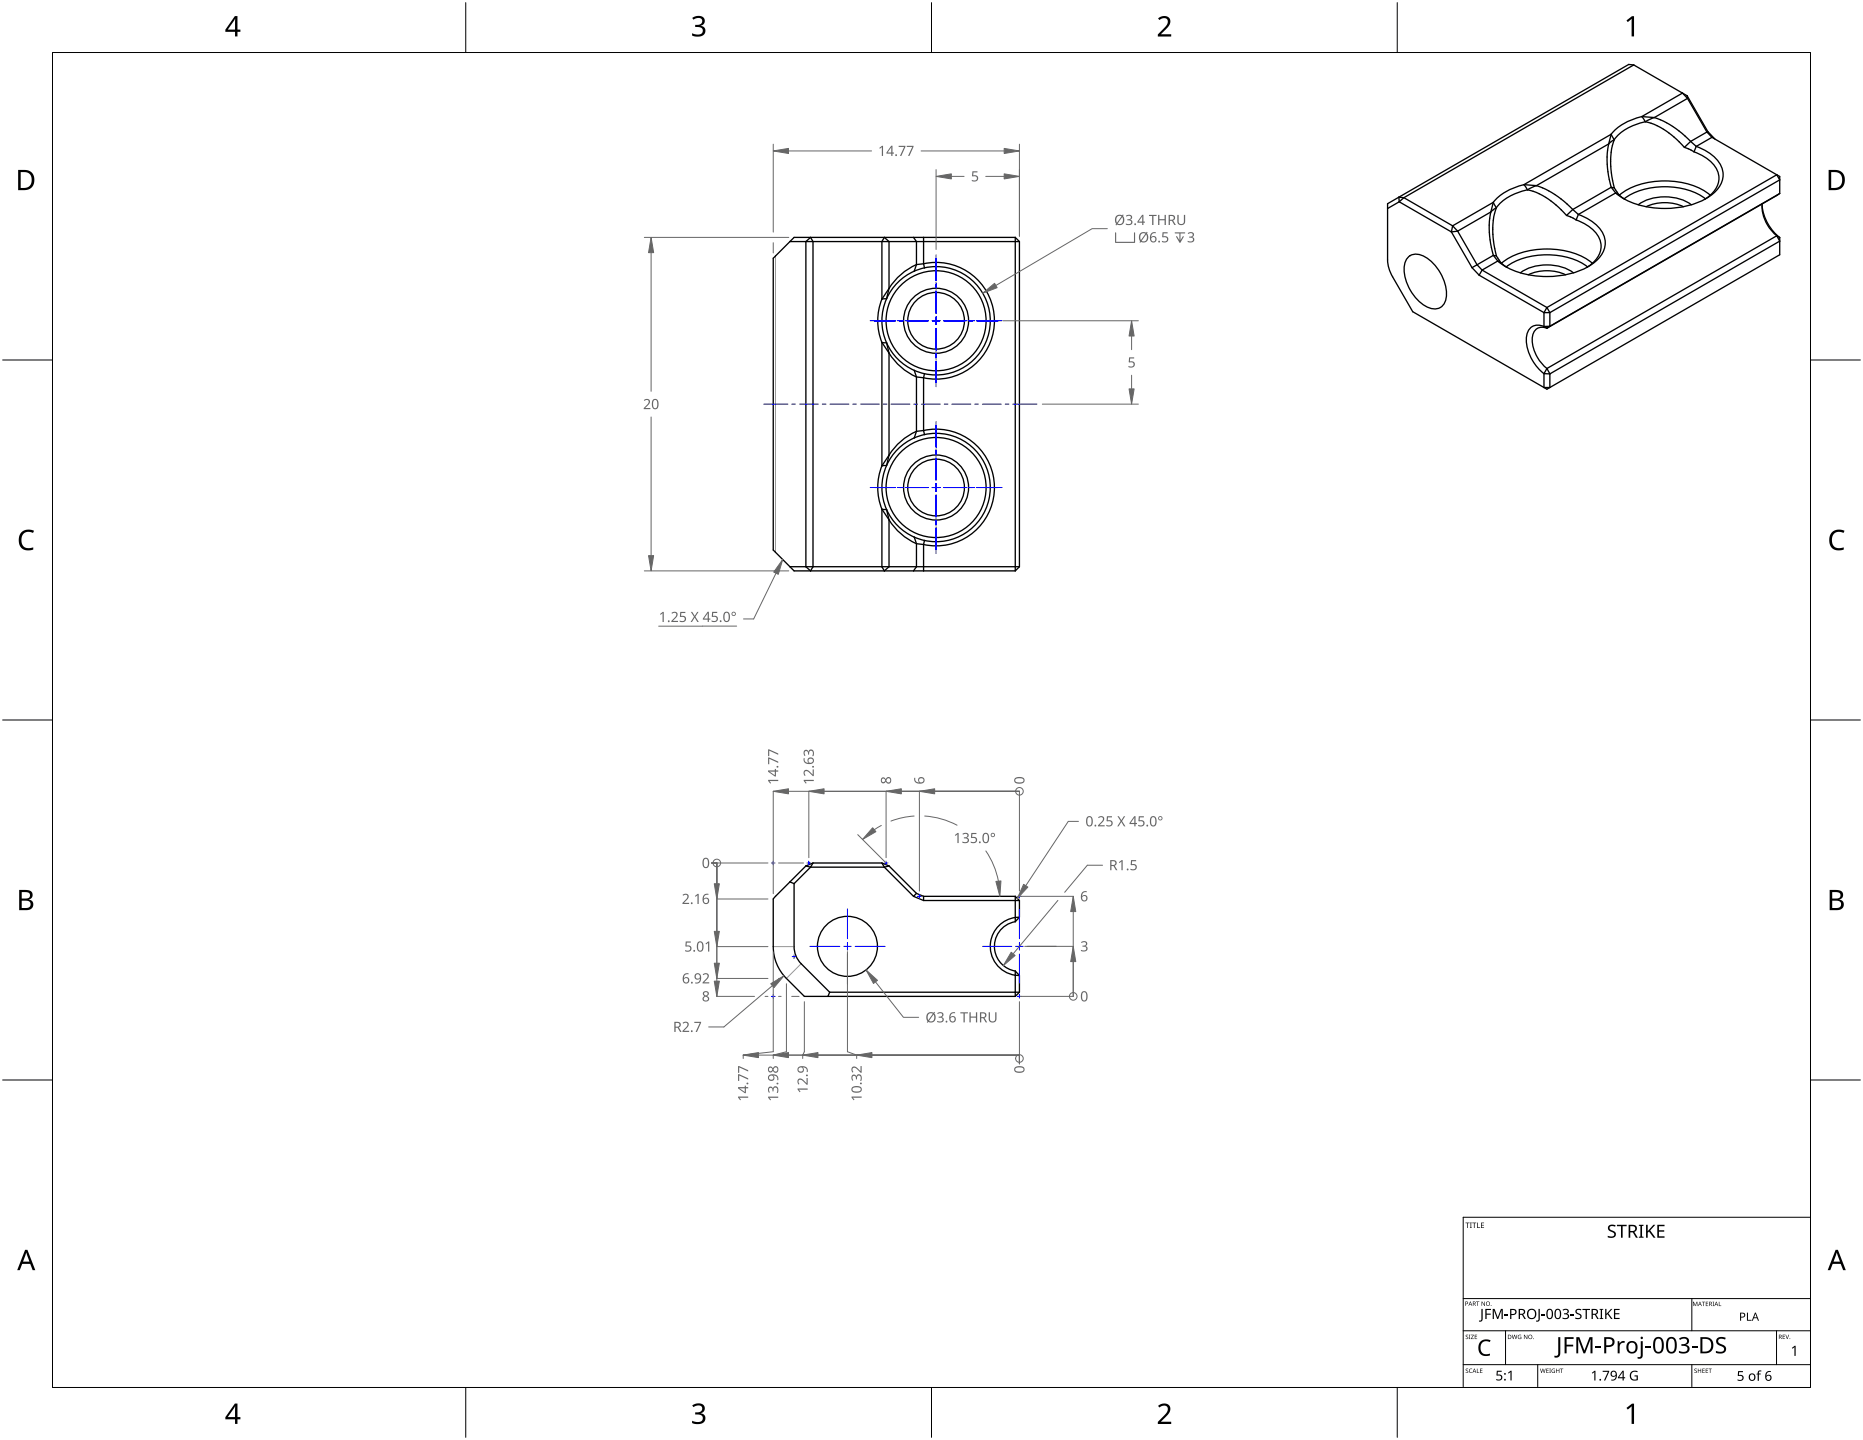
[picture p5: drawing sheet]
<svg xmlns="http://www.w3.org/2000/svg" width="559mm" height="432mm" viewBox="0 0 559 432" stroke-linecap="round" stroke-linejoin="round" font-family="sans-serif">
<path d="M15.7 15.7h527.4v400.4h-527.4z" fill="none" stroke="#000" stroke-width=".3"/>
<path d="M139.7 .8v14.9M279.4 .8v14.9M419.1 .8v14.9M.8 108h14.9M543.1 108h14.9M.8 215.9h14.9M543.1 215.9h14.9M.8 323.9h14.9M543.1 323.9h14.9M139.7 416.1v14.9M279.4 416.1v14.9M419.1 416.1v14.9" fill="none" stroke="#000" stroke-width=".3"/>
<g fill="#000">
<path d="M207.6 5.4a2.36 2.36 0 0 1 3.8 .5 1.49 1.49 0 0 1-1.3 1.8 1.62 1.62 0 0 1 1.5 1.8 1.62 1.62 0 0 1-1.8 1.5l-2.2-.3v-.7a2.16 2.16 0 0 0 3.2-.5 1.23 1.23 0 0 0-1.7-1.4h-.6v-.6a1.55 1.55 0 0 0 2.1-1.2 1.51 1.51 0 0 0-2.6-.4zM347.4 5.5a2.07 2.07 0 0 1 2.1-.8 2.07 2.07 0 0 1 1.6 1.7 4 4 0 0 1-1.6 2.6l-1.3 1.3h3.1v.7h-4v-.7l1.6-1.6a2.6 2.6 0 0 0 1.2-2.8 1.64 1.64 0 0 0-2.3 .1zM487.9 6.1l1.6-1.2h.6v6h-.7v-5.3l-1.1 1zM6.4 159.7a3.4 3.4 0 0 1 3.8-.5l-.3 .6a2.3 2.3 0 0 0-2.7 .1 2.3 2.3 0 0 0-.7 2.6 2.15 2.15 0 0 0 3.1 1.7l.4-.1v.7a3 3 0 0 1-3.5-.4 3 3 0 0 1-.8-3.4zM549.4 159.7a3.4 3.4 0 0 1 3.9-.5l-.3 .6a2.3 2.3 0 0 0-2.7 .1 2.3 2.3 0 0 0-.8 2.6 2.15 2.15 0 0 0 3.1 1.7l.4-.1v.7a3 3 0 0 1-3.4-.4 3 3 0 0 1-.8-3.4zM207.6 421.4a2.36 2.36 0 0 1 3.8 .6 1.49 1.49 0 0 1-1.3 1.8 1.62 1.62 0 0 1 1.5 1.8 1.62 1.62 0 0 1-1.8 1.4l-2.2-.3v-.7a2.16 2.16 0 0 0 3.2-.5 1.23 1.23 0 0 0-1.7-1.4h-.6v-.6a1.55 1.55 0 0 0 2.1-1.1 1.51 1.51 0 0 0-2.6-.5zM347.4 421.6a2.07 2.07 0 0 1 2.1-.8 2.07 2.07 0 0 1 1.6 1.7 4 4 0 0 1-1.6 2.5l-1.3 1.3h3.1v.7h-4v-.6l1.6-1.6a2.6 2.6 0 0 0 1.2-2.9 1.64 1.64 0 0 0-2.3 .2zM487.9 422.2l1.6-1.3h.6v6.1h-.7v-5.3l-1.1 1z"/>
<path d="M70.4 4.8h.8v4.1h.9v.6h-.9v1.4h-.7v-1.4h-2.9v-.6zM70.5 5.6l-2.2 3.3h2.2z"/>
<path d="M5.4 51h1.9a3 3 0 0 1 3 3.1 3 3 0 0 1-3.2 2.9h-1.7zM6.2 51.6v4.8h.8a2.39 2.39 0 0 0 2.5-2.2 2.39 2.39 0 0 0-2-2.6z"/>
<path d="M548.5 51h1.9a3 3 0 0 1 3 3.1 3 3 0 0 1-3.2 2.9h-1.7zM549.3 51.6v4.8h.8a2.39 2.39 0 0 0 2.4-2.2 2.39 2.39 0 0 0-2-2.6z"/>
<path d="M5.8 266.9h1.7a1.71 1.71 0 0 1 2.3 1.7 1.39 1.39 0 0 1-1.2 1.1 1.64 1.64 0 0 1 1.4 2 1.64 1.64 0 0 1-2.1 1.2h-2.1zM6.5 270.1v2.2h1.2a1.15 1.15 0 0 0 1.5-1.2 1.15 1.15 0 0 0-1.5-1zM6.5 267.5v1.9h1.1a1.04 1.04 0 0 0 1.4-1 1.04 1.04 0 0 0-1.5-.9z"/>
<path d="M548.8 266.9h1.7a1.71 1.71 0 0 1 2.3 1.7 1.39 1.39 0 0 1-1.1 1.1 1.64 1.64 0 0 1 1.3 2 1.64 1.64 0 0 1-2.1 1.2h-2.1zM549.6 270.1v2.2h1.2a1.15 1.15 0 0 0 1.4-1.2 1.15 1.15 0 0 0-1.5-1zM549.6 267.5v1.9h1.1a1.04 1.04 0 0 0 1.3-1 1.04 1.04 0 0 0-1.4-.9z"/>
<path d="M7.5 374.8h.7l2.4 6.1h-.8l-.7-1.9h-2.4l-.8 1.9h-.7zM7.9 375.6l-1 2.7h1.9z"/>
<path d="M550.6 374.8h.7l2.3 6.1h-.8l-.7-1.9h-2.4l-.7 1.9h-.8zM550.9 375.6l-.9 2.7h1.9z"/>
<path d="M70.4 420.9h.8v4h.9v.7h-.9v1.4h-.7v-1.4h-2.9v-.6zM70.5 421.7l-2.2 3.2h2.2z"/>
</g>
<g fill="#000">
<path d="M439.6 366.6h1.2v.2h-.5v1.4h-.2v-1.4h-.5zM440.9 366.6h.6l-.2 .2v1.3l.2 .1h-.6l.2-.1v-1.3zM441.6 366.6h1.2v.2h-.5v1.4h-.2v-1.4h-.5zM443.1 366.6h.2v1.5h.7v.1h-.9zM444.2 366.6h.9v.2h-.7v.5h.7v.2h-.7v.6h.7v.1h-.9zM482.5 367.6a1.84 1.84 0 0 1 2.1-.2l-.2 .4-.4-.1a.74 .74 0 0 0-1.2 .4 .74 .74 0 0 0 .8 .9 1.17 1.17 0 0 1 1 1.5 1.17 1.17 0 0 1-1.6 .7l-.8-.2v-.4l.6 .1a.84 .84 0 0 0 1 .1 .84 .84 0 0 0 .3-1l-.6-.4a1.18 1.18 0 0 1-1-1.8zM485 367.3h2.9v.4h-1.2v3.5h-.5v-3.5h-1.2zM491.6 367.3h1.4v.2l-.5 .2v3.1l.5 .1v.3h-1.4v-.3l.4-.1v-3.1l-.4-.2zM493.7 367.3h.5v1.9l1.7-1.9h.6l-1.5 1.7 1.6 2.2h-.6l-1.4-1.9-.4 .3v1.6h-.5zM497.1 367.3h2.2v.4h-1.7v1.2h1.6v.4h-1.6v1.4h1.7v.5h-2.2zM442.8 390.3h.9l-.4 .1v1.2h-.1v-1.2zM444.3 392.5h.4v3a.78 .78 0 0 1-1.1 .8v-.3h.5l.2-.4z"/>
<path d="M444.4 390.3l.9 1.1v-1.1h.1v1.3l-.9-1.1-.1 1.1zM445.5 392.5h1.7v.3h-1.3v1.1h1.2v.3h-1.2v1.3h-.4zM447.7 392.5h.6l.9 2.5 1-2.5h.6v3h-.4v-2.6l-1 2.6h-.3l-1-2.6v2.6h-.4zM451.3 394.2h1.1v.4h-1.1zM461.5 392.5h.4v3a.78 .78 0 0 1-1.2 .8v-.3h.5l.3-.4zM462.4 394.2h1v.4h-1zM468.7 392.8a1 1 0 0 1 1.2-.4 1 1 0 0 1 .6 1.2l-.6 .3a.86 .86 0 0 1 .8 1.1 .86 .86 0 0 1-1.2 .6l-.8-.2v-.3l.6 .1a.63 .63 0 0 0 1-.4 .63 .63 0 0 0-.9-.7h-.3v-.3a.63 .63 0 0 0 .9-.1 .63 .63 0 0 0-.1-.9l-1 .2zM471.1 394.2h1v.4h-1zM472.7 392.8l.6-.3 1 .1-.1 .3-.4-.1a.57 .57 0 0 0-.9 .3 .57 .57 0 0 0 .7 .7 .92 .92 0 0 1 .8 1.2 .92 .92 0 0 1-1.3 .6l-.6-.2v-.3l.6 .1a.6 .6 0 0 0 .9-.4 .6 .6 0 0 0-.7-.7l-.7-.5zM474.6 392.5h2.3v.3h-.9v2.7h-.4v-2.7h-1zM479.8 392.5h1.1v.2l-.4 .1v2.4l.4 .1v.2h-1.1v-.2l.3-.1v-2.4l-.3-.1zM481.5 392.5h.3v1.5l1.4-1.5h.4l-1.2 1.3 1.3 1.7h-.5l-1-1.4-.4 .2v1.2h-.3z"/>
<path d="M484.1 392.5h1.7v.3h-1.3v1h1.2v.3h-1.2v1.1h1.3v.3h-1.7zM507.8 390.3h.3l.4 1.1 .4-1.1h.2v1.3h-.1v-1.1l-.6 1.1-.4-1.1-.2 1.1zM510.5 390.3h.9l-.4 .2v1.1h-.1v-1.1zM511.6 390.3h.8l-.6 .2v.4h.5l-.5 .1v.5l.6 .1h-.8zM513.7 390.3h.4l-.1 .2 .1 1.1h-.4l.1-.1zM515.6 390.3h.1v1.2l.6 .1h-.7zM524 393.6h.3v2.2h1.1v.2h-1.4zM439.7 400.4l.4-.2 .2 .2a.32 .32 0 0 0-.4 0 .32 .32 0 0 0-.1 .4 .32 .32 0 0 0 .4 .1 .41 .41 0 0 1 0 .6 .41 .41 0 0 1-.6-.2 .31 .31 0 0 0 .5 .2 .31 .31 0 0 0 0-.5l-.4-.3zM439.7 410.5l.4-.1 .2 .2a.32 .32 0 0 0-.4-.1 .32 .32 0 0 0-.1 .4 .32 .32 0 0 0 .4 .1 .41 .41 0 0 1 0 .7 .41 .41 0 0 1-.6-.2 .31 .31 0 0 0 .5 .1 .31 .31 0 0 0 0-.4l-.4-.3zM440.6 400.2h.5l-.2 .2 .2 1.1h-.5l.1-.1zM440.8 410.6l.4-.2 .4 .1-.1 .1a.52 .52 0 0 0-.7 .5 .52 .52 0 0 0 .7 .4 .61 .61 0 0 1-.8-.1 .61 .61 0 0 1 .1-.8zM441.2 400.2h.9l-.7 1.2 .7 .1h-.9l.7-1.1z"/>
<path d="M443 410.4h.2v1.1l.5 .2h-.7zM442.3 400.2h.8l-.6 .2v.4h.5l-.5 .1v.5l.6 .1h-.8zM443.9 410.4h.8l-.6 .1v.4h.5l-.5 .2v.4l.6 .2h-.8zM444 402.3a2.71 2.71 0 0 1 3.1-.4l-.2 .5a1.9 1.9 0 0 0-2.4 .3 1.9 1.9 0 0 0-.3 2.3 1.85 1.85 0 0 0 2.7 .9v.5a2.46 2.46 0 0 1-2.9-.4 2.46 2.46 0 0 1-.4-2.9zM449 411h1.4v.4h-1.1l-.1 .8a1 1 0 0 1 1.4 1 1 1 0 0 1-1.5 .7l-.3-.1v-.3l.1 .1a.73 .73 0 0 0 1.1 0 .73 .73 0 0 0 0-1.1l-1.1-.1zM452.3 411.6l1.1-.6v2.9h-.3v-2.5l-.6 .5zM453.5 400.2h.1l.3 1.1 .3-1.1h.2l.3 1.1 .2-1.1h.2l-.3 1.3h-.2l-.3-1.1-.3 1.1h-.2zM455.4 400.4l.9-.1-.2 .1a.53 .53 0 0 0-.7 .5 .53 .53 0 0 0 .8 .5v-.4l-.3-.2h.4v.7a.71 .71 0 0 1-.9-.2 .71 .71 0 0 1 0-.9zM457.1 400.2l.9 1.1v-1.1h.1v1.3l-.9-1-.1 1zM462 410.4h.1l.3 1.1 .3-1.1h.2l.3 1.1 .2-1.1h.2l-.3 1.3h-.2l-.3-1.1-.3 1.1h-.2zM463.8 410.4h.7l-.5 .1v.4h.5l-.5 .2v.4l.5 .2h-.7zM464.7 410.4h.5l-.2 .1 .2 1.2h-.5l.2-.1z"/>
<path d="M465.5 410.6l.9-.1h-.2a.53 .53 0 0 0-.7 .6 .53 .53 0 0 0 .8 .4v-.3l-.3-.2h.4v.6a.71 .71 0 0 1-.9-.1 .71 .71 0 0 1 0-.9zM467.4 401h.6v4.7a1.24 1.24 0 0 1-1.8 1.3v-.5a.75 .75 0 0 0 .8 0 .75 .75 0 0 0 .4-.7zM466.7 410.4h.2v.5h.7v-.5h.1v1.3h-.1v-.6h-.7v.6h-.2zM467.9 410.4h1l-.4 .1v1.2h-.2v-1.2zM469.3 401h2.7v.5h-2.1v1.7h2v.6h-2v2h-.6zM472.8 401h.9l1.5 3.9 1.6-3.9h.9v4.8h-.6v-4.2l-1.6 4.2h-.5l-1.6-4.2v4.2h-.6zM477.5 411.7l1.1-.7v3h-.4v-2.6l-.5 .5zM478.6 403.7h1.6v.6h-1.6zM480.7 411h2l-1.2 3h-.4l1.2-2.6h-1.6zM485.2 402.2h.5l.1 .6 .6-.6 .9-.1v.6h-.7a1.16 1.16 0 0 0-.8 1.2v1.9h-.6zM489.2 411.4l.5-.3 .9-.1 .6 .2-.1 .3a1.2 1.2 0 0 0-1.9 .9 1.2 1.2 0 0 0 1.7 1.2v-.9h-.6v-.3h1v1.4a1.59 1.59 0 0 1-2.1-.3 1.59 1.59 0 0 1 0-2.1zM492.1 402.2h.6v4.2a1.04 1.04 0 0 1-1.5 1v-.5a.58 .58 0 0 0 .6 .1 .58 .58 0 0 0 .3-.6z"/>
<path d="M493.6 403.7h1.6v.6h-1.6zM503.6 401.4a1.69 1.69 0 0 1 1.8-.6 1.69 1.69 0 0 1 1.2 1.5l-.4 .7-.6 .3a1.31 1.31 0 0 1 1.2 1.4 1.31 1.31 0 0 1-1.5 1.2l-1.7-.3v-.5a1.73 1.73 0 0 0 2.5-.5 .99 .99 0 0 0-1.3-1h-.5v-.5a1.13 1.13 0 0 0 1.2-.1 1.13 1.13 0 0 0 .5-1.2 1.42 1.42 0 0 0-2.1 0zM507.4 403.7h1.7v.6h-1.7zM508.3 410.5l.4-.1 .2 .2a.32 .32 0 0 0-.4-.1 .32 .32 0 0 0-.1 .4 .32 .32 0 0 0 .4 .1 .41 .41 0 0 1 0 .7 .41 .41 0 0 1-.6-.2 .31 .31 0 0 0 .5 .1 .31 .31 0 0 0 0-.4l-.5-.3zM509.3 410.4h.1v.5h.7v-.5h.2v1.3h-.2v-.6h-.7v.6h-.1zM510.6 410.4h.7l-.5 .1v.4h.5l-.5 .2v.4l.5 .2h-.7zM511.6 410.4h.7l-.5 .1v.4h.5l-.5 .2v.4l.5 .2h-.7zM512.5 410.4h.9l-.4 .1v1.2h-.1v-1.2zM515 401.4a2.29 2.29 0 0 1 2.6-.2l-.2 .5a1.41 1.41 0 0 0-2 .3 1.83 1.83 0 0 0 1.7 1.4 1.36 1.36 0 0 1 .5 1.7 1.36 1.36 0 0 1-1.6 .8l-1.3-.2v-.6a1.72 1.72 0 0 0 2.4-.4 1.48 1.48 0 0 0-1.4-1.3 1.32 1.32 0 0 1-.7-2zM521.3 411.1h1.5v.4h-1.2v.8a1 1 0 0 1 1.4 1 1 1 0 0 1-1.5 .8l-.3-.2v-.3l.1 .1a.73 .73 0 0 0 1.1 0 .73 .73 0 0 0 0-1.1l-1.2-.1zM527.4 411.1l.9-.1v.3h-.5l-.2 .2v.4h.5v.2h-.5v2h-.4v-2h-.4l.4-.2zM534.7 400.2h.7l-.5 .2v.4h.5l-.5 .1v.5l.5 .1h-.7z"/>
<path d="M535.5 400.2h.2l.4 1.1 .4-1.1h.1l-.4 1.3zM537.5 404.2l.8-.7h.3v3.1h-.4v-2.7l-.5 .5z"/>
<path d="M488.5 367.3h1.1a1.12 1.12 0 0 1 1.3 .7 1.12 1.12 0 0 1-.7 1.4l1.1 1.8h-.6l-.9-1.7h-.8v1.7h-.5zM489 367.7v1.4h.6a.74 .74 0 0 0 .9-.7 .74 .74 0 0 0-1-.7z"/>
<path d="M439.5 390.3h.4a.43 .43 0 0 1 .4 .5 .43 .43 0 0 1-.6 .3v.5h-.2zM439.7 390.4v.5a.31 .31 0 0 0 .5-.2 .31 .31 0 0 0-.5-.3z"/>
<path d="M441 390.3l.6 1.3-.3-.4h-.5l-.4 .4zM441 390.4l-.2 .6h.4z"/>
<path d="M441.8 390.3h.3a.37 .37 0 0 1 .5 .2 .37 .37 0 0 1-.2 .5l.3 .6-.5-.6h-.3v.6h-.1zM441.9 390.4v.5h.2a.25 .25 0 0 0 .3-.2 .25 .25 0 0 0-.3-.3z"/>
<path d="M445.6 390.9a.65 .65 0 0 1 1.3 0 .65 .65 0 0 1-1.3 0zM445.9 390.9a.48 .48 0 0 0 .9 0 .48 .48 0 0 0-.9 0z"/>
<path d="M453 392.5h.8a.95 .95 0 0 1 1.1 1 .95 .95 0 0 1-1.2 .8h-.4v1.2h-.3zM453.3 392.8v1.2a.72 .72 0 0 0 1-.1 .72 .72 0 0 0 0-.9z"/>
<path d="M455.5 392.5h.9a.87 .87 0 0 1 1 .6 .87 .87 0 0 1-.5 1.1l.8 1.3h-.5l-.7-1.2h-.6v1.2h-.4zM455.9 392.8v1.1h.5a.58 .58 0 0 0 .7-.5 .58 .58 0 0 0-.8-.6z"/>
<path d="M458.4 392.9a1.48 1.48 0 0 1 2 .1 1.48 1.48 0 0 1 0 2.1 1.48 1.48 0 0 1-2.1 0l-.3-1.3zM458.7 393a1.27 1.27 0 0 0-.3 1.3 1.27 1.27 0 0 0 1 .9 1.18 1.18 0 0 0 1-1.5 1.18 1.18 0 0 0-1.7-.7z"/>
<path d="M464.2 392.7a1.1 1.1 0 0 1 1.3 0 1.1 1.1 0 0 1 .3 1.3 1.11 1.11 0 0 1-1 1.6 1.11 1.11 0 0 1-1-1.6zM464.4 392.9a1.66 1.66 0 0 0 .4 2.3 1.54 1.54 0 0 0 0-2.4z"/>
<path d="M466.6 392.7a1.1 1.1 0 0 1 1.4 0 1.1 1.1 0 0 1 .3 1.3 1.11 1.11 0 0 1-1 1.6 1.11 1.11 0 0 1-1.1-1.6zM466.9 392.9a1.66 1.66 0 0 0 .4 2.3 1.54 1.54 0 0 0 0-2.4z"/>
<path d="M477.4 392.5h.8a.87 .87 0 0 1 1.1 .6 .87 .87 0 0 1-.6 1.1l.8 1.3h-.4l-.7-1.2h-.6v1.2h-.4zM477.8 392.8v1.1h.4a.58 .58 0 0 0 .7-.5 .58 .58 0 0 0-.7-.6z"/>
<path d="M509.8 390.3l.7 1.3-.4-.4h-.5l-.3 .4zM509.9 390.5l-.2 .6h.4z"/>
<path d="M512.7 390.3h.3a.37 .37 0 0 1 .5 .3 .37 .37 0 0 1-.3 .5l.4 .5-.5-.5h-.3v.5h-.1zM512.8 390.5v.5h.2a.25 .25 0 0 0 .3-.3 .25 .25 0 0 0-.3-.2z"/>
<path d="M514.7 390.3l.7 1.3-.3-.4h-.6l-.3 .4zM514.8 390.5l-.2 .6h.4z"/>
<path d="M521.9 393.6h.7a.81 .81 0 0 1 .9 1 .81 .81 0 0 1-1.3 .5v.9h-.3zM522.2 393.9v.9a.59 .59 0 0 0 1-.4 .59 .59 0 0 0-1-.5z"/>
<path d="M526.4 393.6h.3l.9 2.4h-.3l-.3-.7h-1l-.3 .7h-.3zM526.5 393.9l-.4 1.1h.8z"/>
<path d="M442.2 410.4l.6 1.3-.3-.4h-.5l-.3 .4zM442.2 410.6l-.2 .5h.4z"/>
<path d="M452.3 400.2l.7 .1 .3 .5a.61 .61 0 0 1-.6 .7h-.4zM452.5 400.4v1l.4-.1 .2-.7z"/>
<path d="M458.3 400.9a.65 .65 0 0 1 1.3 0 .65 .65 0 0 1-1.3 0zM458.6 400.9a.48 .48 0 0 0 .9 0 .48 .48 0 0 0-.9 0z"/>
<path d="M481.2 401h1.3a1.53 1.53 0 0 1 1.8 1.5 1.53 1.53 0 0 1-2 1.4h-.5v1.9h-.6zM481.8 401.5v1.9a1.31 1.31 0 0 0 1.9-1 .98 .98 0 0 0-1.3-.9z"/>
<path d="M483.3 411.3a1.11 1.11 0 0 1 1.4 0 1.11 1.11 0 0 1 .3 1.4 1.29 1.29 0 0 1-1.7 1.3v-.3h.6l.5-.3 .2-.9a.91 .91 0 0 1-1.3 .1 .91 .91 0 0 1 0-1.3zM483.4 411.9a.65 .65 0 0 0 1.3 0 .65 .65 0 0 0-1.3 0z"/>
<path d="M486.7 411h.3v2h.5v.3h-.5v.7h-.3v-.7h-1.4v-.3zM486.7 411.4l-1.1 1.6h1.1z"/>
<path d="M488.3 402.6a1.84 1.84 0 0 1 2.9 .9 1.84 1.84 0 0 1-2 2.4 1.97 1.97 0 0 1-.9-3.3zM488.8 402.8a1.42 1.42 0 0 0-.4 1.7 1.42 1.42 0 0 0 1.6 .8 1.41 1.41 0 0 0 .6-1.7 1.41 1.41 0 0 0-1.6-.9z"/>
<path d="M496.4 401.2a1.62 1.62 0 0 1 1.9-.1 1.62 1.62 0 0 1 .7 1.7 2.35 2.35 0 0 1-1.4 3.1 1.87 1.87 0 0 1-1.8-2.5l.2-1.3zM496.8 401.7a3 3 0 0 0 .4 3.6 1.14 1.14 0 0 0 1.2-1.4 1.88 1.88 0 0 0-1-2.5z"/>
<path d="M500.3 401.2a1.62 1.62 0 0 1 1.9-.1 1.62 1.62 0 0 1 .7 1.7 2.35 2.35 0 0 1-1.4 3.1 1.87 1.87 0 0 1-1.8-2.5l.2-1.3zM500.7 401.7a3 3 0 0 0 .4 3.6 1.14 1.14 0 0 0 1.2-1.4 1.88 1.88 0 0 0-1-2.5z"/>
<path d="M510 401h1.5a2.43 2.43 0 0 1 2.4 2.5 2.43 2.43 0 0 1-2.5 2.3h-1.4zM510.6 401.5v3.8h.7a1.91 1.91 0 0 0 2-1.8 1.91 1.91 0 0 0-1.9-2z"/>
<path d="M524.4 413a1.08 1.08 0 0 1 2.1 0 1.08 1.08 0 0 1-2.1 0zM525.1 412.2a.8 .8 0 0 0-.2 1.2 .8 .8 0 0 0 1.1 .2l.2-.5a.71 .71 0 0 0-.2-.8 .71 .71 0 0 0-.9-.1z"/>
<path d="M529.9 411.4l.4-.2a.5 .5 0 0 1 .9 .2 .99 .99 0 0 0-1.4 1.2 .93 .93 0 0 1 1.5 .2 .93 .93 0 0 1-.6 1.4 .93 .93 0 0 1-1.2-.9v-1.1zM529.8 413.2a.65 .65 0 0 0 1.3 0 .65 .65 0 0 0-1.3 0z"/>
<path d="M533.6 400.2h.3a.37 .37 0 0 1 .5 .3 .37 .37 0 0 1-.3 .4l.4 .6-.5-.5h-.3v.5h-.1zM533.7 400.4v.4h.2a.25 .25 0 0 0 .3-.2 .25 .25 0 0 0-.3-.2z"/>
<circle cx="447.3" cy="391.5" r=".12"/>
<circle cx="451.4" cy="413.7" r=".26"/>
<circle cx="451.4" cy="412" r=".27"/>
<circle cx="460" cy="401.4" r=".12"/>
<circle cx="480" cy="413.8" r=".26"/>
<circle cx="492.5" cy="401.2" r=".37"/>
<circle cx="536.9" cy="401.4" r=".12"/>
</g>
<path d="M543 365h-104.1v50.8M438.9 399h104.1M438.9 389.4h104.1M451.6 399v10.2M507.5 389.4v9.6M532.9 399v10.2M438.9 409.2h104.1M461.2 409.2v6.6M507.5 409.2v6.6" fill="none" stroke="#000" stroke-width=".3"/>
<g fill="none" stroke="#000" stroke-width=".4">
<path d="M490 19.5l-1.5-.2-68.9 39.8M490 19.5l16.1 9.2M490 19.5l-68.9 39.8M492.5 35a16.2 16.2 0 0 0-9.2 5.3M492.5 35l1 1.5M492.5 35l3.7 .2M493.5 36.5a22.8 22.8 0 0 1 11.7 7.7M493.5 36.5a15.3 15.3 0 0 0-9.3 5.4M496.2 35.2l-2.7 1.3M496.2 35.2a27 27 0 0 1 10.9 7.2M506.1 28.7l6.1 10.7M506.1 28.7l.1 .8"/>
<path d="M506.2 29.5l-10 5.7M506.2 29.5l5.8 10.1 1.5 1.6M506.2 29.5l-1.5-1.6-12.2 7.1M512.2 39.4l2.2 2.3M512.2 39.4l-5.1 3M419.6 59.1l-3.4 2v17.5l.5 2.2 .6 1.5 6.4 11.2 40.3 23.2 .9-.5M419.6 59.1l.1 1.4M419.6 59.1l1.5 .2M421.1 59.3l14.6 8.4M421.1 59.3l-1.4 1.2M457.1 55.4l1.1 1.5M457.1 55.4l3.8 .3"/>
<path d="M457.1 55.4a16.2 16.2 0 0 0-9.2 5.3M458.2 56.9a15.3 15.3 0 0 0-9.4 5.4M458.2 56.9a22.8 22.8 0 0 1 11.7 7.7M460.9 55.7a27 27 0 0 1 10.8 7.1M460.9 55.7l-2.7 1.2M483.3 40.3l.9 1.6M483.3 40.3l-.8 2.9-21.6 12.5M483.3 40.3l-26.2 15.1M483.3 56.2l.9 .1M483.3 56.2l-11.6 6.6M483.3 56.2l1.3 1.7M484.2 41.9l-.5 .3a2.69 2.69 0 0 0-1.5 2.9 28.9 28.9 0 0 0 1.1 11.1"/>
<path d="M484.2 41.9a24.4 24.4 0 0 0 0 14.4M484.2 56.3h.1M484.2 56.3l1.5 2.2M484.6 57.9l-11.2 6.4M484.6 57.9l1.1 .6M485.7 58.5l1.7 1.3M485.7 58.5a22.7 22.7 0 0 1 17.7-4 19.1 19.1 0 0 1 9.6 4M487.1 59.6a22.5 22.5 0 0 1 19.7-2.5l3.1 1.4 1.7 1.1M505.2 44.2l2.9 1.3M507.1 42.4l-1.9 1.8M507.1 42.4l1.7 1.5M508.1 45.5a10.3 10.3 0 0 1 7.4 7.1 7.5 7.5 0 0 1-4.2 7.2"/>
<path d="M508.8 43.9a12.3 12.3 0 0 1 7.8 6.7 7.1 7.1 0 0 1-3.1 7.8 25.7 25.7 0 0 1-19.5 3.6 19.8 19.8 0 0 1-9.4-4.1M508.8 43.9l-.7 1.6M513.5 41.2l20.3 11.7v5.1M513.5 41.2l-4.7 2.7M533.8 58l-69.8 40.4M533.8 58l-68.9 39.8M236.9 72.4h68.9M241.7 72.4l1.4-1.2 .8 1.2v97.5l-.8 1.3-1.4-1.3zM274 71.2l.9 1.2v6.9M274.9 79.3l-.7 2M274.9 79.3a18.6 18.6 0 0 0-8.2 7.2M277 79.1a17.5 17.5 0 0 1 21.3 17.1 17.5 17.5 0 0 1-21.3 17.1"/>
<path d="M277 71.2v7.9M277 79.1l-2.1 .2M277 79.1l.3 1.2M304.5 71.2v100M304.5 71.2h-66.3l-6.3 6.2v87.5l6.3 6.3h66.3M304.5 71.2l1.3 1.2M305.8 72.4v97.5M419.7 60.5l15.6 9M419.7 60.5l-3.5 2M422.4 77.1a4.2 4.2 0 0 1 5.6 .2 13.5 13.5 0 0 1 5.7 12.2 3.6 3.6 0 0 1-5.7 2.5 13.5 13.5 0 0 1-6.7-12.7l.6-1.6zM435.3 69.5l6.2 10.8M435.7 67.7l-.4 1.8"/>
<path d="M435.7 67.7l1.5 1.6M437.2 69.3l-1.9 .2M437.2 69.3l5.8 10.1M443 79.4l1.5 1.6M443 79.4l-1.5 .9M447.2 63.6a27 27 0 0 0 .7 13M447.2 63.6l-10 5.7M447.9 60.7l.9 1.6M447.9 60.7l-12.2 7M447.9 60.7l-.7 2.9M447.9 76.6l.9 .2 1.5 2.1M447.9 76.6l-4.9 2.8"/>
<path d="M447.9 76.6l1.4 1.7M448.8 62.3l-1.6 1.3M448.8 62.3a24.4 24.4 0 0 0 0 14.4M449.3 78.3l1 .6M449.3 78.3l-4.8 2.7M450.3 78.9l1.8 1.3M450.4 78.9a22.7 22.7 0 0 1 17.6-3.9 19.1 19.1 0 0 1 9.6 3.9M469.9 64.6l2.9 1.3M471.7 62.8l1.7 1.5M471.7 62.8l-1.8 1.8M472.8 65.9a10.3 10.3 0 0 1 7.4 7.1 7.5 7.5 0 0 1-4.3 7.2M473.4 64.3a12.3 12.3 0 0 1 7.8 6.7 7.1 7.1 0 0 1-3.1 7.8 25.7 25.7 0 0 1-19.4 3.6 19.8 19.8 0 0 1-9.4-4.1"/>
<path d="M473.4 64.3l-.6 1.6M493.8 62a13.5 13.5 0 0 1 11.1 0M507.3 61.4a14.5 14.5 0 0 0-15.9 0M528.5 61.6a14 14 0 0 0 5.3 9.6M528.6 61.1a11.5 11.5 0 0 0 4.3 9.6M532.9 70.7l.9 1.6-68.9 39.8M532.9 70.7l-68.9 39.8M532.9 70.7l.9 .5M533.8 71.2v5.2l-68.9 39.8M264.5 89.7a17.5 17.5 0 0 0 0 13M265.9 89.6l-1.4 .1M265.9 89.6a16.2 16.2 0 0 0 0 13.2"/>
<path d="M266.7 86.5l-.8 3.1M266.7 86.5l-2.2 3.2M266.7 86.5v-14.1l-1.4-1.2-.8 1.2v17.3M274.2 81.3a16.3 16.3 0 0 0-8.3 8.3M277.3 80.3l-3.1 1M277.3 80.3a16.3 16.3 0 0 1 19.7 15.9 16.3 16.3 0 0 1-19.7 15.9M441.5 80.3l2.2 2.2M443.7 82.5l19.4 11.2M444.5 81l19.5 11.2M444.5 81l-.8 1.5M456 81.8a14.5 14.5 0 0 1 16 0M463.1 97.9l.9 .5"/>
<path d="M463.1 93.7h1.8M463.1 93.7v4.2M463.1 97.9a3.6 3.6 0 0 0-5.3 3.5 13.7 13.7 0 0 0 5.3 10.6M464 92.2l68.9-39.8 .9 1.5-68.9 39.8M464 92.2l-.9 1.5M464 92.2l.9 1.5M464 98.4a3.1 3.1 0 0 0-3.3 .4 3.1 3.1 0 0 0-1.1 3.1 11.9 11.9 0 0 0 4.4 8.6M464.9 97.8l-.9 .6M464.9 93.7v4.1M464.9 97.8l-1.8 .1M469.6 82.4a13.5 13.5 0 0 0-11.2 0M476.2 80a22.7 22.7 0 0 0-21.8-1.6l-2.6 1.7"/>
<path d="M264.5 102.7l1.4 .1M264.5 102.7v37M264.5 102.7l2.2 3.2M265.9 102.8l.8 3.1M265.9 102.8a16.2 16.2 0 0 0 8.3 8.3M266.7 105.9a18.6 18.6 0 0 0 8.2 7.1M266.7 105.9v30.6M274.2 111.1l.7 1.9M274.2 111.1l3.1 1M274.9 113v16.3M274.9 113l2.1 .3M277 113.3v15.8"/>
<path d="M277.3 112.1l-.3 1.2M463.1 112v4.2h1.8M463.1 112l1.8 .1M464 110.5l-.9 1.5M464 110.5l.9 1.6M464.9 112.1v4.1M264.5 139.7a17.5 17.5 0 0 0 0 13M265.9 139.6l-1.4 .1M265.9 139.6a16.2 16.2 0 0 0 0 13.2M266.7 136.5l-.8 3.1M266.7 136.5l-2.2 3.2M274.2 131.3a16.2 16.2 0 0 0-8.3 8.3"/>
<path d="M274.9 129.3l-.7 2M274.9 129.3a18.6 18.6 0 0 0-8.2 7.2M277 129.1a17.5 17.5 0 0 1 21.3 17.1 17.5 17.5 0 0 1-21.3 17.1M277 129.1l.3 1.2M277 129.1l-2.1 .2M277.3 130.3l-3.1 1M277.3 130.3a16.3 16.3 0 0 1 19.7 15.9 16.3 16.3 0 0 1-19.7 15.9M264.5 152.7l1.4 .1M264.5 152.7v17.2l.8 1.3 1.4-1.3v-14M264.5 152.7l2.2 3.2M265.9 152.8l.8 3.1M265.9 152.8a16.2 16.2 0 0 0 8.3 8.3"/>
<path d="M266.7 155.9a18.6 18.6 0 0 0 8.2 7.1M236.9 169.9h68.9M274.2 161.1l.7 1.9M274.2 161.1l3.1 1M274.9 163l2.1 .3M274.9 163v6.9l-.9 1.3M277 163.3v7.9M277.3 162.1l-.3 1.2M305.8 169.9l-1.3 1.3M241.7 259.7l-9.8 9.9v14.3a13.5 13.5 0 0 0 4 9.5l5.4 5.4h63.2M241.7 259.7l1.4 .3M243.9 258.8l-2.2 .9"/>
<path d="M243.9 258.8h20.6M243.9 258.8l-.8 1.2M264.5 258.8l.8 1.2M264.5 258.8l2.2 .9M266.7 259.7l8.2 8.2M266.7 259.7l-1.4 .3M236.9 264.5l1.3 .5M238.2 265v18.9a7.3 7.3 0 0 0 2.1 5.1l8.6 8.5M243.1 260l-4.9 5M243.1 260h22.2M265.3 260l8.7 8.8M274 268.8l3 1.2"/>
<path d="M274.9 267.9l-.9 .9M274.9 267.9l2.1 .9M277 268.8v1.2M277 270h28.8M277 268.8h27.5M304.5 275.1a8.7 8.7 0 0 0-7.5 8.7 8.7 8.7 0 0 0 7.5 8.6M304.5 268.8l1.3 1.2M304.5 268.8v6.3M304.5 275.1v1.3M304.5 276.4a7.5 7.5 0 0 0-6.2 7.4 7.5 7.5 0 0 0 6.2 7.4M305.8 275l-1.3 1.4M305.8 275l-1.3 .1"/>
<path d="M305.8 270v5M248.9 297.5l-.6 1.3M248.9 297.5h56.9M304.5 292.4v6.4M304.5 292.4l1.3 .1M304.5 291.2v1.2M304.5 291.2l1.3 1.3M305.8 292.5v5M305.8 297.5l-1.3 1.3"/>
<circle cx="280.8" cy="96.2" r="9.8"/>
<circle cx="280.8" cy="96.2" r="8.5"/>
<circle cx="280.8" cy="96.2" r="15"/>
<circle cx="280.8" cy="146.2" r="9.8"/>
<circle cx="280.8" cy="146.2" r="8.5"/>
<circle cx="280.8" cy="146.2" r="15"/>
<circle cx="254.2" cy="283.8" r="9"/>
</g>
<path d="M232.6 76.8v88.8M231.9 283.9h6.3M240.3 289l-4.4 4.4" fill="none" stroke="#999" stroke-width=".3"/>
<g fill="none" stroke="#00f" stroke-width=".3">
<path d="M280.8 76.4v7M261 96.2h7M269.2 96.2h1.1M271.5 96.2h7M279.6 96.2h2.3M280.8 84.6v1.1M280.8 86.9v7M280.8 95v2.3M280.8 98.5v7M283.1 96.2h7M291.2 96.2h1.2M293.5 96.2h7.1"/>
<path d="M280.8 106.7v1.1M280.8 108.9v7.1M305.8 272.7v8.8M294.7 283.8h8.8M304.6 283.8h2.3M305.8 282.6v2.3M305.8 286.1v8.7M308.1 283.8h8.7"/>
</g>
<g fill="none" stroke="#00f" stroke-width=".3">
<path d="M229.1 121.2h7.2M237.5 121.2h1.1M239.8 121.2h5.7M246.6 121.2h1.2M248.9 121.2h5.7M255.8 121.2h1.1M258.1 121.2h5.7M264.9 121.2h1.2M267.2 121.2h5.7M274.1 121.2h1.1M276.4 121.2h5.7M283.2 121.2h1.2"/>
<path d="M285.5 121.2h5.7M292.4 121.2h1.1M294.6 121.2h5.8M301.5 121.2h1.1M303.8 121.2h7.3"/>
</g>
<path d="M280.8 50.9v23.9M285.3 52.9h3.9M295.7 52.9h5.5M305.8 50.9v19.9" fill="none" stroke="#666" stroke-width=".3"/>
<g fill="#666" stroke="#666" stroke-width=".3">
<path d="M280.8 52.9l4.5-.8v1.6z"/>
<path d="M301.2 52.1l4.6 .8-4.6 .8z"/>
</g>
<path d="M291.7 51.4h1.5v.3h-1.2l-.1 .9a1.04 1.04 0 0 1 1.5 1 1.04 1.04 0 0 1-1.6 .8l-.3-.1v-.4l.4 .2a.71 .71 0 0 0 1.1-.5 .71 .71 0 0 0-1-.7l-.4-.1z" fill="#666"/>
<g fill="none" stroke="#00f" stroke-width=".3">
<path d="M280.8 77.7v6.4M262.2 96.2h6.4M269.8 96.2h1.1M272.1 96.2h6.4M279.6 96.2h2.3M280.8 85.2v1.1M280.8 87.5v6.4M280.8 95v2.3M280.8 98.5v6.4M283.1 96.2h6.4M290.6 96.2h1.2M292.9 96.2h6.4"/>
<path d="M280.8 106v1.2M280.8 108.3v6.4M280.8 126.4v7.7M280.8 134.6v1.7M280.8 136.9v7M261 146.2h7.6M269.2 146.2h1.7M271.5 146.2h7M279.6 146.2h2.3M280.8 145v2.3M280.8 148.5v7M280.8 156v1.8"/>
<path d="M280.8 158.3v7.7M283.1 146.2h7M290.6 146.2h1.8M292.9 146.2h7.7M254.2 272.5v9M242.9 283.8h9M253 283.8h2.3M254.2 282.6v2.3M254.2 286.1v9M256.5 283.8h9"/>
</g>
<path d="M300.9 96.2h40.6M339.4 100.8v4.1M339.4 112.5v4.1M312.6 121.2h28.9" fill="none" stroke="#666" stroke-width=".3"/>
<g fill="#666" stroke="#666" stroke-width=".3">
<path d="M339.4 96.2l.8 4.6h-1.5z"/>
<path d="M338.7 116.6h1.5l-.8 4.6z"/>
</g>
<g fill="#666">
<path d="M338.7 107.2h1.5v.3h-1.2l-.1 .9a1.04 1.04 0 0 1 1.5 1 1.04 1.04 0 0 1-1.6 .8l-.3-.1v-.4l.3 .2a.71 .71 0 0 0 1.2-.5 .71 .71 0 0 0-1-.7l-.4-.1z"/>
<path d="M337.7 64.7a1 1 0 0 1 1.2-.4 1 1 0 0 1 .6 1.2l-.5 .4a.86 .86 0 0 1 .7 1 .86 .86 0 0 1-1.2 .6l-.8-.2v-.3l.6 .2a.63 .63 0 0 0 1-.5 .63 .63 0 0 0-.9-.6h-.3v-.4a.63 .63 0 0 0 .9-.1 .63 .63 0 0 0-.1-.9l-1 .3z"/>
<path d="M344.6 64.4h2.3v.4h-.9v2.7h-.4v-2.7h-1z"/>
<path d="M347.4 64.4h.4v1.3h1.5v-1.3h.4v3.1h-.4v-1.4h-1.5v1.4h-.4z"/>
<path d="M353.1 64.4h.4v2a.79 .79 0 0 0 .8 .8 .79 .79 0 0 0 .8-.8v-2h.4v2a1.17 1.17 0 0 1-1.2 1.1 1.17 1.17 0 0 1-1.2-1.1z"/>
<path d="M334.5 69.7l.3 .1v2.7h5.3v-2.7l.3-.1 .1 3-5.9 .1z"/>
<path d="M348.7 69.6h1.5v.4h-1.2l-.1 .9a1.04 1.04 0 0 1 1.5 1 1.04 1.04 0 0 1-1.6 .8l-.3-.1v-.4l.4 .1a.71 .71 0 0 0 1.1-.4 .71 .71 0 0 0-1-.8h-.4z"/>
<path d="M352.4 69.7l3.1 .1-.1 .2h-1.3v2l.7-1.1 .3 .1-1.1 1.8-.2-.1-1-1.7 .3-.2 .7 1.2v-2h-1.4z"/>
<path d="M356.3 69.9a1 1 0 0 1 1.2-.4 1 1 0 0 1 .5 1.2l-.5 .4a.86 .86 0 0 1 .7 1.1 .86 .86 0 0 1-1.1 .5l-.9-.1v-.4l.7 .2a.63 .63 0 0 0 .9-.5 .63 .63 0 0 0-.8-.6h-.3v-.4a.63 .63 0 0 0 .9-.1 .63 .63 0 0 0-.2-.9l-1 .3z"/>
<path d="M334.8 64.8l.9-.4 .9 .2 .2-.3 .2 .2-.2 .3a1.56 1.56 0 0 1 .3 2 1.56 1.56 0 0 1-2.1 .5l-.2 .3-.2-.2 .2-.3a2.01 2.01 0 0 1 0-2.3zM336.6 65.1l-1.4 1.9a1.2 1.2 0 0 0 1.6-.4 1.2 1.2 0 0 0-.2-1.5zM335.2 65h-.1a1.8 1.8 0 0 0-.1 1.8l1.4-1.9-.7-.2z"/>
<path d="M342.6 64.4h.4v2h.4v.4h-.4v.7h-.4v-.7h-1.5v-.3zM342.6 64.8l-1.1 1.6h1.1z"/>
<path d="M350.5 64.4h.9a.87 .87 0 0 1 1 .6 .87 .87 0 0 1-.5 1.1l.8 1.4h-.5l-.7-1.3h-.6v1.3h-.4zM350.9 64.8v1.1h.5a.58 .58 0 0 0 .7-.6 .58 .58 0 0 0-.8-.5z"/>
<path d="M342 70l.9-.4 .9 .2 .2-.3 .2 .2-.2 .3a1.56 1.56 0 0 1 .2 2 1.56 1.56 0 0 1-2 .5l-.2 .3-.2-.2 .2-.3a2.01 2.01 0 0 1 0-2.3zM343.8 70.3l-1.4 1.9a1.2 1.2 0 0 0 1.5-.4 1.2 1.2 0 0 0-.1-1.5zM342.3 70.2a1.8 1.8 0 0 0-.1 1.8l1.4-1.9-.7-.2z"/>
<path d="M345.3 69.9l.5-.2a.52 .52 0 0 1 .9 .3 1.03 1.03 0 0 0-1.4 1.1 .97 .97 0 0 1 1.5 .3 .97 .97 0 0 1-.6 1.4 .97 .97 0 0 1-1.2-.9v-1.1zM345.3 71.7a.66 .66 0 0 0 1.3 0 .66 .66 0 0 0-1.3 0z"/>
<circle cx="340.5" cy="67.3" r=".27"/>
<circle cx="347.7" cy="72.5" r=".27"/>
</g>
<path d="M294.8 87.9l3.5-3 .8 1.4z" fill="#666" stroke="#666" stroke-width=".3"/>
<path d="M332.1 68.6h-4.5l-32.8 19.3" fill="none" stroke="#666" stroke-width=".3"/>
<path d="M193.3 71.2h43.3M195.3 75.8v41.5M195.3 125v41.6M193.3 171.2h43.3" fill="none" stroke="#666" stroke-width=".3"/>
<g fill="#666" stroke="#666" stroke-width=".3">
<path d="M194.5 166.6h1.6l-.8 4.6z"/>
<path d="M195.3 71.2l.8 4.6h-1.6z"/>
</g>
<g fill="#666">
<path d="M193.1 120a1.05 1.05 0 0 1 1.7-.1 1.05 1.05 0 0 1-.5 1.7l-.7 .8h1.5v.3h-2v-.3l1.1-1.1a.72 .72 0 0 0 .3-1.2 .72 .72 0 0 0-1.2 .1z"/>
<path d="M195.9 119.8a1.1 1.1 0 0 1 1.3 .1 1.1 1.1 0 0 1 .3 1.3 1.11 1.11 0 0 1-1 1.5 1.11 1.11 0 0 1-1-1.5zM196.1 120.1a1.66 1.66 0 0 0 .4 2.3 1.54 1.54 0 0 0 0-2.5z"/>
</g>
<path d="M231.9 43.2v26.4M236.5 45.3h24.9M276.3 45.3h24.9M305.8 43.2v27.6M231.9 72.8v3" fill="none" stroke="#666" stroke-width=".3"/>
<g fill="#666" stroke="#666" stroke-width=".3">
<path d="M231.9 45.3l4.6-.8v1.5z"/>
<path d="M301.2 44.5l4.6 .8-4.6 .7z"/>
</g>
<g fill="#666">
<path d="M263.7 44.4l.9-.7h.3v3.1h-.4v-2.7l-.6 .5z"/>
<path d="M269.5 43.7h2.1l-1.3 3.1h-.4l1.3-2.7h-1.7z"/>
<path d="M272 43.7h2l-1.2 3.1h-.4l1.2-2.7h-1.6z"/>
<path d="M267.3 43.7h.4v2h.4v.4h-.4v.7h-.4v-.7h-1.4v-.3zM267.3 44.1l-1.1 1.6h1.1z"/>
<circle cx="268.8" cy="46.5" r=".27"/>
</g>
<g fill="#666">
<path d="M198 184.1l.8-.6h.3v3h-.4v-2.6l-.5 .5z"/>
<path d="M201.4 183.8a1.05 1.05 0 0 1 1.7 0 1.05 1.05 0 0 1-.5 1.6l-.8 .8h1.6v.3h-2v-.3l1.1-1.1a.72 .72 0 0 0 .3-1.1 .72 .72 0 0 0-1.2 0z"/>
<path d="M204 183.5h1.6v.3h-1.2l-.1 .9a1.04 1.04 0 0 1 1.5 1 1.04 1.04 0 0 1-1.6 .8l-.3-.1v-.4l.3 .2a.71 .71 0 0 0 1.2-.5 .71 .71 0 0 0-1-.7l-.5-.1z"/>
<path d="M207.2 183.5h.4l.8 1.2 .7-1.2h.4l-.9 1.4 1 1.6h-.4l-.8-1.3-.9 1.3h-.4l1.1-1.6z"/>
<circle cx="200.6" cy="186.3" r=".27"/>
</g>
<path d="M197.6 187.8h13.1" fill="none" stroke="#666" stroke-width=".3"/>
<g fill="#666">
<path d="M213.6 183.5h1.5v.3h-1.2v.9a1.04 1.04 0 0 1 1.4 1 1.04 1.04 0 0 1-1.5 .8l-.4-.1v-.4l.4 .2a.71 .71 0 0 0 1.1-.5 .71 .71 0 0 0-1-.7l-.4-.1z"/>
<path d="M212.2 183.4h.4v2.1h.5v.3h-.5v.7h-.3v-.7h-1.5v-.3zM212.3 183.8l-1.1 1.7h1.1z"/>
<path d="M217.3 183.6a1.1 1.1 0 0 1 1.3 .1 1.1 1.1 0 0 1 .3 1.3 1.11 1.11 0 0 1-1 1.5 1.11 1.11 0 0 1-1-1.5zM217.5 183.9a1.66 1.66 0 0 0 .4 2.3 1.54 1.54 0 0 0 0-2.5z"/>
<path d="M219.4 184.1a.66 .66 0 0 1 1.3 0 .66 .66 0 0 1-1.3 0zM219.7 184.1a.4 .4 0 0 0 .8 0 .4 .4 0 0 0-.8 0z"/>
<circle cx="216.2" cy="186.3" r=".27"/>
</g>
<path d="M210.7 187.7h10.3" fill="none" stroke="#666" stroke-width=".3"/>
<path d="M234.8 167.8l-1.4 4.4-1.3-.7z" fill="#666" stroke="#666" stroke-width=".3"/>
<path d="M232.8 171.9l-6.7 13.7h-3.1" fill="none" stroke="#666" stroke-width=".3"/>
<g fill="#666">
<path d="M281.1 303.8a1 1 0 0 1 1.3-.4 1 1 0 0 1 .5 1.2l-.5 .4a.86 .86 0 0 1 .7 1.1 .86 .86 0 0 1-1.2 .5l-.8-.1v-.4l.6 .2a.63 .63 0 0 0 1-.5 .63 .63 0 0 0-.9-.6h-.2v-.3a.63 .63 0 0 0 .9-.2 .63 .63 0 0 0-.2-.9l-1 .3z"/>
<path d="M288 303.5h2.3v.4h-.9v2.7h-.4v-2.7h-1z"/>
<path d="M290.8 303.5h.4v1.3h1.5v-1.3h.4v3.1h-.4v-1.4h-1.5v1.4h-.4z"/>
<path d="M296.6 303.5h.3v2a.79 .79 0 0 0 .8 .8 .79 .79 0 0 0 .8-.8v-2h.4v2a1.17 1.17 0 0 1-1.2 1.1 1.17 1.17 0 0 1-1.1-1.1z"/>
<path d="M278.2 303.9l.9-.4 .9 .2 .2-.3 .3 .2-.3 .3a1.56 1.56 0 0 1 .3 2 1.56 1.56 0 0 1-2 .5l-.2 .3-.3-.2 .2-.3a2.01 2.01 0 0 1 0-2.3zM280 304.2l-1.3 1.9a1.2 1.2 0 0 0 1.5-.4 1.2 1.2 0 0 0-.2-1.5zM278.6 304.1h-.1a1.8 1.8 0 0 0-.1 1.8l1.4-1.9-.7-.2z"/>
<path d="M285.1 303.8l.5-.2a.52 .52 0 0 1 .9 .3 1.03 1.03 0 0 0-1.4 1.1 .97 .97 0 0 1 1.5 .3 .97 .97 0 0 1-.6 1.4 .97 .97 0 0 1-1.2-.9v-1.1zM285.1 305.6a.66 .66 0 0 0 1.3 0 .66 .66 0 0 0-1.3 0z"/>
<path d="M293.9 303.5h.9a.87 .87 0 0 1 1 .6 .87 .87 0 0 1-.5 1.1l.8 1.4h-.4l-.8-1.3h-.6v1.3h-.4zM294.3 303.9v1.1h.5a.58 .58 0 0 0 .7-.6 .58 .58 0 0 0-.7-.5z"/>
<circle cx="283.9" cy="306.4" r=".27"/>
</g>
<path d="M259.8 290.8l3.4 3.2-1.2 .9z" fill="#666" stroke="#666" stroke-width=".3"/>
<path d="M259.8 290.8l11.2 14.3h4.6" fill="none" stroke="#666" stroke-width=".3"/>
<g fill="none" stroke="#00f" stroke-width=".3">
<path d="M231.4 258.8h1.1M231.9 258.2v1.1M242 258.8h1.2M242.6 258.2v1.1M265.2 258.8h1.1M265.8 258.2v1.1M275.2 268.8h1.1M275.8 268.2v1.1M305.2 268.8h1.1M305.8 268.2v1.1M231.4 298.8h1.1M231.9 298.2v1.1"/>
<path d="M237.6 286.9h1.2M238.2 286.3v1.1M305.2 298.8h1.1M305.8 298.2v1.1"/>
</g>
<g fill="#666">
<path d="M329.4 245.1a1.05 1.05 0 0 1 1.7-.1 1.05 1.05 0 0 1-.5 1.7l-.8 .8h1.5v.3h-2v-.3l1.1-1.1a.72 .72 0 0 0 .3-1.2 .72 .72 0 0 0-1.1 .1z"/>
<path d="M332 244.8h1.5v.3h-1.2v.9a1.04 1.04 0 0 1 1.5 1 1.04 1.04 0 0 1-1.6 .8l-.4-.1v-.4l.4 .2a.71 .71 0 0 0 1.2-.5 .71 .71 0 0 0-1-.7l-.5-.1z"/>
<path d="M335.2 244.8h.4l.7 1.1 .8-1.1h.4l-.9 1.4 1 1.6h-.5l-.8-1.3-.8 1.3h-.4l1-1.6z"/>
<path d="M341.6 244.8h1.5v.3h-1.2l-.1 .9a1.04 1.04 0 0 1 1.5 1 1.04 1.04 0 0 1-1.6 .8l-.3-.1v-.4l.4 .2a.71 .71 0 0 0 1.1-.5 .71 .71 0 0 0-1-.7l-.4-.1z"/>
<path d="M326.1 244.9a1.1 1.1 0 0 1 1.4 .1 1.1 1.1 0 0 1 .3 1.3 1.11 1.11 0 0 1-1 1.5 1.11 1.11 0 0 1-1-1.5zM326.4 245.2a1.66 1.66 0 0 0 .4 2.3 1.54 1.54 0 0 0 0-2.5z"/>
<path d="M340.2 244.7h.4v2.1h.4v.3h-.4v.7h-.4v-.7h-1.4v-.3zM340.2 245.1l-1.1 1.7h1.1z"/>
<path d="M345.3 244.9a1.1 1.1 0 0 1 1.3 .1 1.1 1.1 0 0 1 .3 1.3 1.11 1.11 0 0 1-1 1.5 1.11 1.11 0 0 1-1-1.5zM345.5 245.2a1.66 1.66 0 0 0 .4 2.3 1.54 1.54 0 0 0 0-2.5z"/>
<path d="M347.4 245.4a.66 .66 0 0 1 1.3 0 .66 .66 0 0 1-1.3 0zM347.6 245.4a.4 .4 0 0 0 .8 0 .4 .4 0 0 0-.8 0z"/>
<circle cx="328.6" cy="247.6" r=".27"/>
<circle cx="344.1" cy="247.6" r=".27"/>
</g>
<path d="M307 265.2l1.3 .8-3.2 3.4z" fill="#666" stroke="#666" stroke-width=".3"/>
<path d="M323.5 246.3h-3.1l-12.7 19.3" fill="none" stroke="#666" stroke-width=".3"/>
<g fill="none" stroke="#666" stroke-width=".3">
<path d="M305.8 237.3v29.9"/>
<circle cx="305.8" cy="237.3" r="1.14"/>
</g>
<path d="M304.4 233.4a2.03 2.03 0 0 1 2.9 .4 1.31 1.31 0 0 1-1.9 1.2 .99 .99 0 0 1-1.1-.5 .99 .99 0 0 1 .1-1.1zM304.7 233.6a.65 .65 0 0 0 0 .8 .65 .65 0 0 0 .8 .2h.3a.7 .7 0 0 0 .9-.2 .7 .7 0 0 0-.2-1h-1z" fill="#666"/>
<path d="M305.8 237.3h-30v29.9" fill="none" stroke="#666" stroke-width=".3"/>
<path d="M275.8 237.3l4.5-.8v1.5z" fill="#666" stroke="#666" stroke-width=".3"/>
<path d="M274.2 233.2h.4a1.03 1.03 0 0 0 1.1 1.4 .97 .97 0 0 1 .3-1.5 .97 .97 0 0 1 1.4 .6 .97 .97 0 0 1-.9 1.2 1.57 1.57 0 0 1-1.7-.1 1.57 1.57 0 0 1-.6-1.6zM275.7 234a.66 .66 0 0 0 1.3 0 .66 .66 0 0 0-1.3 0z" fill="#666"/>
<path d="M305.8 237.3h-40v19.9" fill="none" stroke="#666" stroke-width=".3"/>
<path d="M265.8 237.3l4.5-.8v1.5z" fill="#666" stroke="#666" stroke-width=".3"/>
<path d="M264.5 233.2h.7a.4 .4 0 0 0 .5 .3 .4 .4 0 0 0 .3-.4 .91 .91 0 0 1 1.3 .9 .91 .91 0 0 1-1.4 .8 .36 .36 0 0 0-.3-.3 .36 .36 0 0 0-.4 .3 .9 .9 0 0 1-1-.5 .9 .9 0 0 1 .3-1.1zM265.9 234a.6 .6 0 0 0 1.2 0 .6 .6 0 0 0-1.2 0zM264.5 234a.51 .51 0 0 0 1 0 .51 .51 0 0 0-1 0z" fill="#666"/>
<path d="M305.8 237.3h-63.2v19.9" fill="none" stroke="#666" stroke-width=".3"/>
<path d="M242.6 237.3l4.6-.8v1.5z" fill="#666" stroke="#666" stroke-width=".3"/>
<g fill="#666">
<path d="M241.1 233.8h3v.4h-2.6l.5 .6-.3 .2-.6-.8z"/>
<path d="M241.2 231.1a1.31 1.31 0 0 1 1.9 .5l.7 .6v-1.5h.3v2h-.3l-1.1-1.1a.72 .72 0 0 0-1.2-.3 .72 .72 0 0 0 .1 1.2l-.2 .2a1.28 1.28 0 0 1-.2-1.6z"/>
<path d="M241.2 225.1l.8-.2 .5 .6a.86 .86 0 0 1 1.1-.8 .86 .86 0 0 1 .5 1.2l-.1 .8h-.4l.2-.6a.63 .63 0 0 0-.4-1 .63 .63 0 0 0-.7 .9v.3h-.3a.63 .63 0 0 0-.1-.9 .63 .63 0 0 0-.9 .1l.2 1-.3 .2a1.44 1.44 0 0 1-.1-1.6z"/>
<path d="M241.1 227.4h.3a1.03 1.03 0 0 0 1.2 1.3 .97 .97 0 0 1 .2-1.5 .97 .97 0 0 1 1.4 .6 .97 .97 0 0 1-.8 1.2 1.57 1.57 0 0 1-1.7-.1 1.57 1.57 0 0 1-.6-1.5zM242.5 228.1a.66 .66 0 0 0 1.3 0 .66 .66 0 0 0-1.3 0z"/>
<circle cx="243.9" cy="229.9" r=".27"/>
</g>
<path d="M305.8 237.3h-73.9v30.7" fill="none" stroke="#666" stroke-width=".3"/>
<path d="M231.9 237.3l4.6-.8v1.5z" fill="#666" stroke="#666" stroke-width=".3"/>
<g fill="#666">
<path d="M230.4 233.8h3v.4h-2.6l.5 .6-.3 .2-.6-.8z"/>
<path d="M230.4 227.1l3 1.3v.4l-2.7-1.3v1.7h-.3z"/>
<path d="M230.4 224.7l3 1.2v.4l-2.7-1.2v1.6h-.3z"/>
<path d="M230.4 231h2v-.4h.3v.4h.7v.4h-.7v1.4h-.3l-2-1.4zM230.8 231.4l1.6 1.1v-1.1z"/>
<circle cx="233.2" cy="229.9" r=".27"/>
</g>
<g fill="none" stroke="#666" stroke-width=".3">
<path d="M305.8 300.4v17"/>
<circle cx="305.8" cy="317.4" r="1.14"/>
</g>
<path d="M304.4 320.1a2.03 2.03 0 0 1 2.9 .4 1.31 1.31 0 0 1-1.9 1.2 .99 .99 0 0 1-1.1-.5 .99 .99 0 0 1 .1-1.1zM304.7 320.3a.65 .65 0 0 0 0 .8 .65 .65 0 0 0 .8 .2h.3a.7 .7 0 0 0 .9-.2 .7 .7 0 0 0-.2-.9l-1-.1z" fill="#666"/>
<path d="M254.2 285.4v30l2.8 1M257 316.4h48.8v2.6M257 316.4v1" fill="none" stroke="#666" stroke-width=".3"/>
<path d="M257 316.4l4.5-.8v1.5z" fill="#666" stroke="#666" stroke-width=".3"/>
<g fill="#666">
<path d="M255.4 328.8h3.1v.4h-2.7l.5 .5-.2 .2-.7-.8z"/>
<path d="M255.6 322.5l.8-.2 .5 .5a.86 .86 0 0 1 1-.7 .86 .86 0 0 1 .6 1.2l-.2 .8h-.3l.2-.6a.63 .63 0 0 0-.5-1 .63 .63 0 0 0-.7 .9v.3h-.3a.63 .63 0 0 0-.1-.9 .63 .63 0 0 0-.9 .1l.2 1-.2 .2a1.44 1.44 0 0 1-.1-1.6z"/>
<path d="M255.6 320a1.31 1.31 0 0 1 1.9 .6l.6 .6v-1.5h.4v2h-.4l-1.1-1.1a.72 .72 0 0 0-1.1-.3 .72 .72 0 0 0 .1 1.1l-.3 .2a1.28 1.28 0 0 1-.1-1.6z"/>
<path d="M255.6 326.1a2.03 2.03 0 0 1 2.9 .3 1.31 1.31 0 0 1-1.9 1.3 .99 .99 0 0 1-1.1-.5 .99 .99 0 0 1 .1-1.1zM255.9 326.3a.65 .65 0 0 0-.1 .8 .65 .65 0 0 0 .8 .2h.3a.7 .7 0 0 0 1-.2 .7 .7 0 0 0-.2-1l-1.1-.1z"/>
<circle cx="258.2" cy="324.9" r=".27"/>
</g>
<path d="M240.8 316.4h65v2.6M240.8 316.4v1M241.3 300.4v15l-.5 1" fill="none" stroke="#666" stroke-width=".3"/>
<path d="M240.8 316.4l4.5-.8v1.5z" fill="#666" stroke="#666" stroke-width=".3"/>
<g fill="#666">
<path d="M239.2 326.4h3.1v.4l-2.7-.1 .5 .6-.2 .2-.7-.8z"/>
<path d="M239.4 323.6a1.31 1.31 0 0 1 1.9 .6l.6 .6v-1.5h.4v2h-.3l-1.2-1.1a.72 .72 0 0 0-1.1-.3 .72 .72 0 0 0 .1 1.1l-.3 .2a1.28 1.28 0 0 1-.1-1.6z"/>
<path d="M239.4 320.1a1.66 1.66 0 0 1 2-.4 1.66 1.66 0 0 1 .9 1.8h-.4l.1-.7-.3-.5-.9-.2a.98 .98 0 0 1 0 1.4 .98 .98 0 0 1-1.4 0 .98 .98 0 0 1 0-1.4zM239.5 320.7a.66 .66 0 0 0 1.3 0 .66 .66 0 0 0-1.3 0z"/>
<circle cx="242" cy="322.5" r=".27"/>
</g>
<path d="M231.9 285.4v30l-9 1M222.9 316.4h82.9v2.6M222.9 316.4v1" fill="none" stroke="#666" stroke-width=".3"/>
<path d="M222.9 316.4l4.6-.8v1.5z" fill="#666" stroke="#666" stroke-width=".3"/>
<g fill="#666">
<path d="M221.4 328.8h3v.4h-2.6l.5 .6-.3 .1-.6-.8z"/>
<path d="M221.4 322.1l3 1.2v.4l-2.7-1.2v1.6h-.3z"/>
<path d="M221.4 319.7l3 1.2v.4l-2.7-1.2v1.6h-.3z"/>
<path d="M221.4 326h2v-.5h.3v.5h.7v.4h-.7v1.4h-.3l-2-1.4zM221.8 326.3l1.6 1.1v-1z"/>
<circle cx="224.2" cy="324.9" r=".27"/>
</g>
<path d="M231.7 295.6l-14.6 12.3h-4.5" fill="none" stroke="#666" stroke-width=".3"/>
<g fill="#666">
<path d="M204.7 306.7a1.05 1.05 0 0 1 1.7 0 1.05 1.05 0 0 1-.4 1.6l-.8 .8h1.5v.3h-2v-.3l1.1-1.1a.72 .72 0 0 0 .3-1.1 .72 .72 0 0 0-1.2 .1z"/>
<path d="M208.3 306.4h2l-1.2 3h-.5l1.3-2.7h-1.6z"/>
<path d="M202.3 306.4h.8a.87 .87 0 0 1 1.1 .6 .87 .87 0 0 1-.6 1.1l.8 1.3h-.4l-.7-1.2h-.7v1.2h-.3zM202.6 306.7v1.2h.5a.58 .58 0 0 0 .7-.6 .58 .58 0 0 0-.7-.6z"/>
<circle cx="207.5" cy="309.2" r=".27"/>
</g>
<path d="M231.2 295l4-2.4-3 3.5z" fill="#666" stroke="#666" stroke-width=".3"/>
<path d="M235.9 295v20.4l-4 1M231.9 316.4h73.9v2.6M231.9 316.4v1" fill="none" stroke="#666" stroke-width=".3"/>
<path d="M231.9 316.4l4.6-.8v1.5z" fill="#666" stroke="#666" stroke-width=".3"/>
<g fill="#666">
<path d="M230.4 328.8h3v.4h-2.6l.5 .6-.3 .2-.6-.9z"/>
<path d="M230.6 326.1l.8-.2 .4 .5a.86 .86 0 0 1 1.1-.7 .86 .86 0 0 1 .6 1.2l-.2 .8h-.3l.1-.6a.63 .63 0 0 0-.4-1 .63 .63 0 0 0-.7 .9v.3h-.3a.62 .62 0 0 0-.1-.9 .62 .62 0 0 0-.9 .1l.2 1-.2 .2a1.44 1.44 0 0 1-.1-1.6z"/>
<path d="M230.6 322.5a1.66 1.66 0 0 1 1.9-.3 1.66 1.66 0 0 1 .9 1.7h-.3v-.7l-.2-.4-1-.3a.98 .98 0 0 1 .1 1.4 .98 .98 0 0 1-1.4 0 .98 .98 0 0 1 0-1.4zM230.7 323.1a.66 .66 0 0 0 1.3 0 .66 .66 0 0 0-1.3 0z"/>
<path d="M230.6 319.9h.8a.4 .4 0 0 0 .4 .3 .4 .4 0 0 0 .4-.4 .91 .91 0 0 1 1.3 .9 .91 .91 0 0 1-1.4 .8 .36 .36 0 0 0-.4-.3 .36 .36 0 0 0-.3 .3 .9 .9 0 0 1-1.1-.5 .9 .9 0 0 1 .3-1.1zM232 320.7a.6 .6 0 0 0 1.2 0 .6 .6 0 0 0-1.2 0zM230.7 320.7a.51 .51 0 0 0 1 0 .51 .51 0 0 0-1 0z"/>
<circle cx="233.2" cy="324.9" r=".27"/>
</g>
<g fill="none" stroke="#666" stroke-width=".3">
<path d="M215 258.8h15.3M233.5 258.8h7.5"/>
<circle cx="215" cy="258.8" r="1.14"/>
</g>
<path d="M211.1 257.4a1.1 1.1 0 0 1 1.3 .1 1.1 1.1 0 0 1 .3 1.3 1.11 1.11 0 0 1-1 1.5 1.11 1.11 0 0 1-1-1.5zM211.3 257.7a1.66 1.66 0 0 0 .4 2.3 1.54 1.54 0 0 0 0-2.5z" fill="#666"/>
<path d="M213.4 258.8h1.6v10.8h15.3" fill="none" stroke="#666" stroke-width=".3"/>
<path d="M214.2 265h1.6l-.8 4.6z" fill="#666" stroke="#666" stroke-width=".3"/>
<g fill="#666">
<path d="M204.7 268.3a1.05 1.05 0 0 1 1.7 0 1.05 1.05 0 0 1-.4 1.6l-.8 .8h1.5v.4h-2v-.3l1.1-1.2a.72 .72 0 0 0 .3-1.1 .72 .72 0 0 0-1.2 .1z"/>
<path d="M208.4 268.7l.9-.7h.3v3.1h-.4v-2.7l-.6 .5z"/>
<path d="M211.2 268.3l.4-.2a.52 .52 0 0 1 .9 .2 1.03 1.03 0 0 0-1.4 1.2 .97 .97 0 0 1 1.5 .3 .97 .97 0 0 1-.6 1.4 .97 .97 0 0 1-1.2-.9v-1.1zM211.1 270.1a.66 .66 0 0 0 1.3 0 .66 .66 0 0 0-1.3 0z"/>
<circle cx="207.5" cy="270.9" r=".27"/>
</g>
<path d="M213.4 258.8h1.6v25.1h15.3" fill="none" stroke="#666" stroke-width=".3"/>
<path d="M214.2 279.3h1.6l-.8 4.6z" fill="#666" stroke="#666" stroke-width=".3"/>
<g fill="#666">
<path d="M205.7 282.3h1.5v.4h-1.2l-.1 .8a1.04 1.04 0 0 1 1.5 1 1.04 1.04 0 0 1-1.6 .8l-.3-.1v-.3l.4 .1a.71 .71 0 0 0 1.1-.4 .71 .71 0 0 0-1-.8l-.4-.1z"/>
<path d="M211.6 282.9l.8-.6h.3v3h-.3v-2.6l-.6 .5z"/>
<path d="M209.4 282.5a1.1 1.1 0 0 1 1.3 0 1.1 1.1 0 0 1 .3 1.3 1.11 1.11 0 0 1-1 1.6 1.11 1.11 0 0 1-1-1.6zM209.6 282.7a1.66 1.66 0 0 0 .4 2.4 1.54 1.54 0 0 0 0-2.5z"/>
<circle cx="208.2" cy="285.1" r=".27"/>
</g>
<path d="M213.4 258.8h1.6v34.6h15.3M233.5 293.4h.8" fill="none" stroke="#666" stroke-width=".3"/>
<path d="M214.2 288.8h1.6l-.8 4.6z" fill="#666" stroke="#666" stroke-width=".3"/>
<g fill="#666">
<path d="M210.8 292.2a1.05 1.05 0 0 1 1.7-.1 1.05 1.05 0 0 1-.5 1.7l-.8 .8h1.5v.3h-2v-.3l1.1-1.1a.72 .72 0 0 0 .3-1.2 .72 .72 0 0 0-1.1 .1z"/>
<path d="M205.2 292.2l.5-.3a.52 .52 0 0 1 .8 .3 1.03 1.03 0 0 0-1.3 1.2 .97 .97 0 0 1 1.5 .2 .97 .97 0 0 1-.6 1.4 .97 .97 0 0 1-1.3-.8v-1.2zM205.1 294a.66 .66 0 0 0 1.3 0 .66 .66 0 0 0-1.3 0z"/>
<path d="M208.6 292.1a1.16 1.16 0 0 1 1.4 0 1.16 1.16 0 0 1 .3 1.5 1.34 1.34 0 0 1-1.8 1.3v-.3h.7l.5-.3 .2-.9a.95 .95 0 0 1-1.4 .1 .95 .95 0 0 1 .1-1.4zM208.6 292.8a.7 .7 0 0 0 1.4 0 .7 .7 0 0 0-1.4 0z"/>
<circle cx="207.5" cy="294.7" r=".27"/>
</g>
<path d="M213.4 258.8h1.6v40h11.3M229.5 298.8h.8M233.5 298.8h.8M237.5 298.8h2.2" fill="none" stroke="#666" stroke-width=".3"/>
<path d="M214.2 294.2h1.6l-.8 4.6z" fill="#666" stroke="#666" stroke-width=".3"/>
<path d="M210.9 297.5a.85 .85 0 0 1 1.3-.3 .85 .85 0 0 1 .1 1.3l-.3 .2a.9 .9 0 0 1 .6 1.2 .9 .9 0 0 1-1.3 .4 .82 .82 0 0 1-.6-.8 .82 .82 0 0 1 .6-.8l-.5-.6zM211.1 299.5a.6 .6 0 0 0 1.2 0 .6 .6 0 0 0-1.2 0zM211.2 298a.51 .51 0 0 0 1 0 .51 .51 0 0 0-1 0z" fill="#666"/>
<path d="M257.3 250.3l8.2 8.2M264.4 247.5l-2.2 1.3M274.2 244.7l-3.2 .4-3.8 1.1M277.4 244.7a24.1 24.1 0 0 1 9.7 2.8M295.7 255.2a24.1 24.1 0 0 1 3.8 9" fill="none" stroke="#666" stroke-width=".3"/>
<g fill="#666" stroke="#666" stroke-width=".3">
<path d="M298.7 264.3l1.5-.1-.3 4.6z"/>
<path d="M261.7 248.2l1 1.2-4 2.3z"/>
</g>
<g fill="#666">
<path d="M286.4 250.4l.8-.6h.3v3h-.3v-2.6l-.6 .5z"/>
<path d="M288.7 250a1 1 0 0 1 1.2-.3 1 1 0 0 1 .6 1.2l-.6 .3a.86 .86 0 0 1 .7 1.1 .86 .86 0 0 1-1.1 .5l-.8-.1v-.4l.6 .2a.63 .63 0 0 0 .9-.4 .63 .63 0 0 0-.8-.7h-.3v-.3a.63 .63 0 0 0 .9-.1 .63 .63 0 0 0-.1-.9l-1 .2z"/>
<path d="M291.3 249.8h1.6v.3h-1.2l-.1 .9a1.04 1.04 0 0 1 1.5 1 1.04 1.04 0 0 1-1.6 .8l-.3-.1v-.4l.3 .2a.71 .71 0 0 0 1.2-.5 .71 .71 0 0 0-1-.7l-.5-.1z"/>
<path d="M295.1 249.9a1.1 1.1 0 0 1 1.3 .1 1.1 1.1 0 0 1 .3 1.3 1.11 1.11 0 0 1-1 1.5 1.11 1.11 0 0 1-1-1.5zM295.3 250.2a1.66 1.66 0 0 0 .4 2.3 1.54 1.54 0 0 0 0-2.5z"/>
<path d="M297.1 250.4a.7 .7 0 0 1 1.4 0 .7 .7 0 0 1-1.4 0zM297.4 250.4a.4 .4 0 0 0 .8 0 .4 .4 0 0 0-.8 0z"/>
<circle cx="293.9" cy="252.6" r=".27"/>
</g>
<path d="M305.8 275v1.3M305.8 291.3v1.2" fill="none" stroke="#00f" stroke-width=".3"/>
<g fill="none" stroke="#666" stroke-width=".3">
<path d="M306.1 298.8h15.8"/>
<circle cx="321.9" cy="298.8" r="1.14"/>
</g>
<path d="M324.6 297.4a1.1 1.1 0 0 1 1.3 .1 1.1 1.1 0 0 1 .3 1.3 1.11 1.11 0 0 1-1 1.5 1.11 1.11 0 0 1-1-1.5zM324.8 297.7a1.66 1.66 0 0 0 .4 2.3 1.54 1.54 0 0 0 0-2.5z" fill="#666"/>
<path d="M307.4 283.8h14.5v15" fill="none" stroke="#666" stroke-width=".3"/>
<path d="M321.9 283.8l.8 4.6h-1.5z" fill="#666" stroke="#666" stroke-width=".3"/>
<path d="M324.2 282.5a1 1 0 0 1 1.3-.3 1 1 0 0 1 .5 1.1l-.5 .4a.86 .86 0 0 1 .7 1.1 .86 .86 0 0 1-1.1 .5l-.9-.1v-.4l.6 .2a.63 .63 0 0 0 1-.5 .63 .63 0 0 0-.8-.6h-.3v-.3a.63 .63 0 0 0 .9-.2 .63 .63 0 0 0-.2-.9l-1 .3z" fill="#666"/>
<path d="M306.1 268.8h15.8v30" fill="none" stroke="#666" stroke-width=".3"/>
<path d="M321.9 268.8l.8 4.6h-1.5z" fill="#666" stroke="#666" stroke-width=".3"/>
<path d="M324.6 267.5l.5-.2a.52 .52 0 0 1 .9 .3 1.03 1.03 0 0 0-1.4 1.1 .97 .97 0 0 1 1.5 .3 .97 .97 0 0 1-.6 1.4 .97 .97 0 0 1-1.2-.9l-.1-1.1zM324.5 269.3a.7 .7 0 0 0 1.4 0 .7 .7 0 0 0-1.4 0z" fill="#666"/>
<path d="M330.7 259.5h-4.6l-6.7 8.1M317.3 270l-13.4 16" fill="none" stroke="#666" stroke-width=".3"/>
<g fill="#666">
<path d="M335.6 258.5l.8-.6h.3v3h-.3v-2.6l-.6 .5z"/>
<path d="M339.3 257.9h1.5v.4h-1.2l-.1 .8a1.04 1.04 0 0 1 1.5 1 1.04 1.04 0 0 1-1.6 .8l-.3-.1v-.3l.3 .1a.71 .71 0 0 0 1.2-.4 .71 .71 0 0 0-1-.8l-.5-.1z"/>
<path d="M333 257.9h.8a.87 .87 0 0 1 1.1 .6 .87 .87 0 0 1-.6 1.1l.9 1.3h-.5l-.7-1.2h-.6v1.2h-.4zM333.4 258.2v1.2h.4a.58 .58 0 0 0 .7-.6 .58 .58 0 0 0-.7-.6z"/>
<circle cx="338.2" cy="260.7" r=".27"/>
</g>
<path d="M303.3 285.5l1.2 1-3.5 3z" fill="#666" stroke="#666" stroke-width=".3"/>
</svg>
